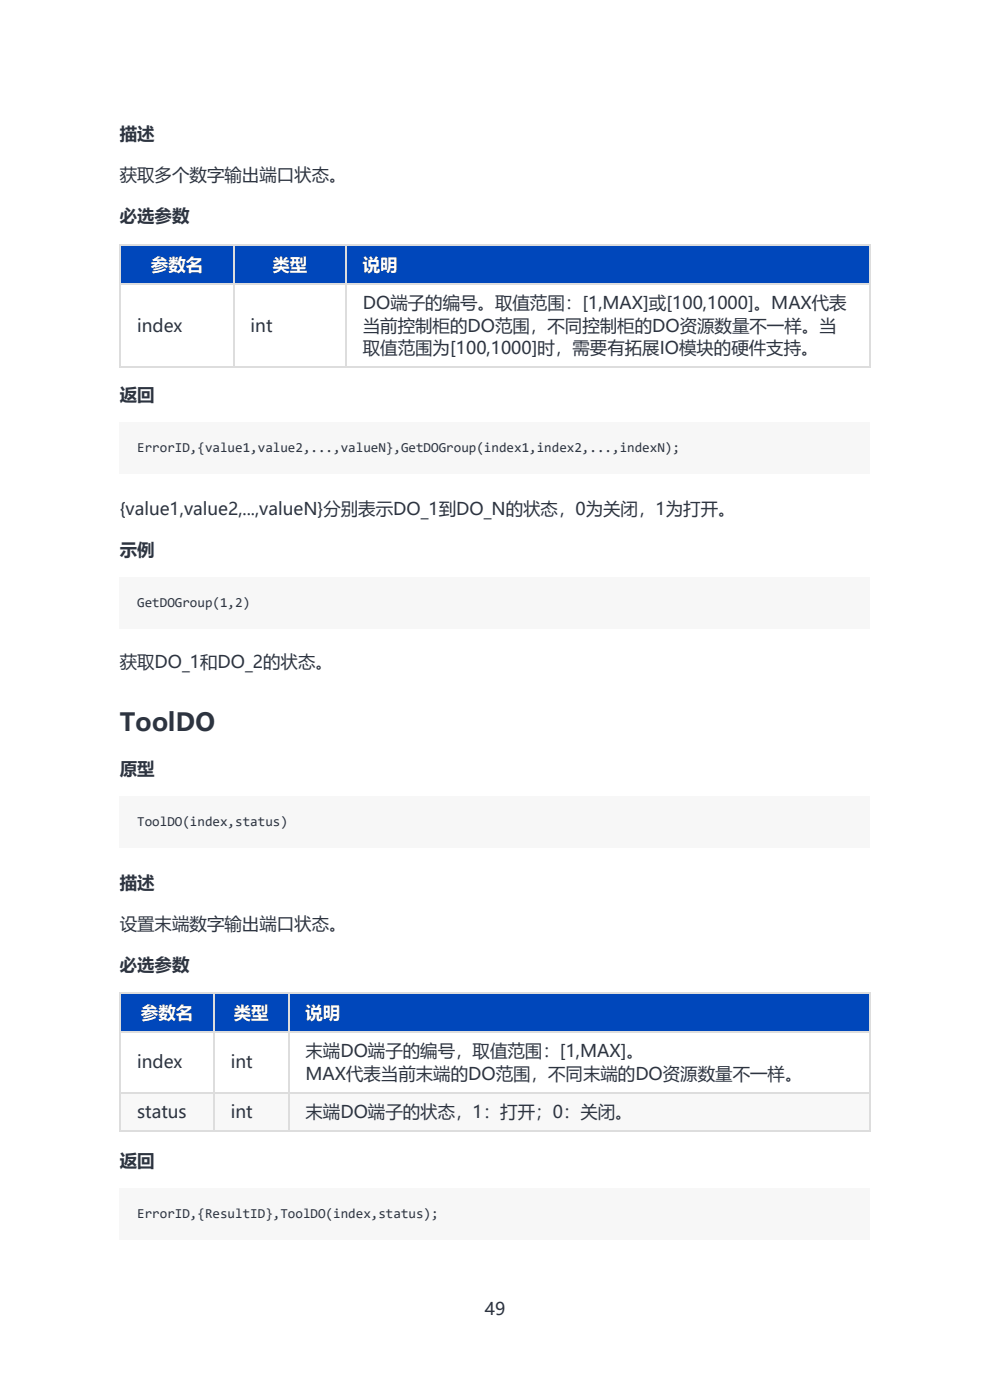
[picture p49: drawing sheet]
<svg xmlns="http://www.w3.org/2000/svg" width="210mm" height="297mm" viewBox="0 0 210 297" stroke-linecap="round" stroke-linejoin="round" font-family="sans-serif">
<defs><g id="words">
<text font-size="5.3" fill="#2d3440" x="25.4" y="155">ToolDO</text>
<g font-size="3.7" fill="#2d3440">
<text x="25.4" y="29.6">描述</text>
<text x="25.4" y="38.3">获取多个数字输出端口状态。</text>
<text x="25.4" y="47.1">必选参数</text>
<text x="77" y="65.6">DO端子的编号。取值范围：[1,MAX]或[100,1000]。MAX代表</text>
<text x="29.1" y="70.3">index</text>
<text x="53.2" y="70.3">int</text>
<text x="77" y="70.3">当前控制柜的DO范围，不同控制柜的DO资源数量不一样。当</text>
<text x="77" y="75.1">取值范围为[100,1000]时，需要有拓展IO模块的硬件支持。</text>
<text x="25.4" y="85.2">返回</text>
<text x="25.4" y="109.2">{value1,value2,...,valueN}分别表示DO_1到DO_N的状态，0为关闭，1为打开。</text>
<text x="25.4" y="118">示例</text>
<text x="25.4" y="141.8">获取DO_1和DO_2的状态。</text>
<text x="25.4" y="164.5">原型</text>
<text x="25.4" y="188.6">描述</text>
<text x="25.4" y="197.3">设置末端数字输出端口状态。</text>
<text x="25.4" y="206">必选参数</text>
<text x="29.1" y="226.7">index</text>
<text x="48.9" y="226.7">int</text>
<text x="64.8" y="224.3">末端DO端子的编号，取值范围：[1,MAX]。</text>
<text x="64.8" y="229">MAX代表当前末端的DO范围，不同末端的DO资源数量不一样。</text>
<text x="29.1" y="237.2">status</text>
<text x="48.9" y="237.2">int</text>
<text x="64.8" y="237.2">末端DO端子的状态，1：打开；0：关闭。</text>
<text x="25.4" y="247.5">返回</text>
<text x="102.8" y="279">49</text>
</g>
<g font-size="3.7" fill="#fff">
<text x="32" y="57.4">参数名</text>
<text x="57.8" y="57.4">类型</text>
<text x="77" y="57.4">说明</text>
<text x="29.9" y="216.1">参数名</text>
<text x="49.6" y="216.1">类型</text>
<text x="64.8" y="216.1">说明</text>
</g>
<g font-size="2.9" fill="#2d3440">
<text x="29.1" y="96">ErrorID,{value1,value2,...,valueN},GetDOGroup(index1,index2,...,indexN);</text>
<text x="29.1" y="128.8">GetDOGroup(1,2)</text>
<text x="29.1" y="175.3">ToolDO(index,status)</text>
<text x="29.1" y="258.4">ErrorID,{ResultID},ToolDO(index,status);</text>
</g>
</g></defs>
<path d="M25.4 51.8h24.1v8.2h-24.1z" fill="#0047bb"/>
<path d="M49.5 51.8h23.8v8.2h-23.8z" fill="#fff"/>
<path d="M49.5 51.8h23.8v8.2h-23.8z" fill="#0047bb"/>
<path d="M73.3 51.8h111v8.2h-111z" fill="#fff"/>
<path d="M73.3 51.8h111v8.2h-111z" fill="#0047bb"/>
<g fill="#fff">
<path d="M25.4 60h24.1v17.8h-24.1z"/>
<path d="M49.5 60h23.8v17.8h-23.8z"/>
<path d="M73.3 60h111v17.8h-111z"/>
</g>
<path d="M25.4 52h159.2M25.5 51.8v26.2M49.6 51.8v26.2M73.4 51.8v26.2M184.5 51.8v26.2M25.4 60.2h159.2M25.4 77.9h159.2" fill="none" stroke="#ddd" stroke-width=".26"/>
<g fill="#f7f7f7">
<path d="M25.4 89.7h159.2v10.8h-159.2z"/>
<path d="M25.4 122.4h159.2v10.9h-159.2z"/>
<path d="M25.4 169h159.2v10.8h-159.2z"/>
</g>
<path d="M25.4 210.5h19.8v8.2h-19.8z" fill="#fff"/>
<path d="M25.4 210.5h19.8v8.2h-19.8z" fill="#0047bb"/>
<path d="M45.2 210.5h15.9v8.2h-15.9z" fill="#fff"/>
<path d="M45.2 210.5h15.9v8.2h-15.9z" fill="#0047bb"/>
<path d="M61.1 210.5h123.2v8.2h-123.2z" fill="#fff"/>
<path d="M61.1 210.5h123.2v8.2h-123.2z" fill="#0047bb"/>
<g fill="#fff">
<path d="M25.4 218.7h19.8v13h-19.8z"/>
<path d="M45.2 218.7h15.9v13h-15.9z"/>
<path d="M61.1 218.7h123.2v13h-123.2z"/>
</g>
<g fill="#f8f8f8">
<path d="M25.4 231.7h19.8v8.2h-19.8z"/>
<path d="M45.2 231.7h15.9v8.2h-15.9z"/>
<path d="M61.1 231.7h123.2v8.2h-123.2z"/>
</g>
<path d="M25.4 218.8h159.2M25.4 210.7h159.2M25.5 210.5v29.6M45.4 210.5v29.6M61.2 210.5v29.6M184.5 210.5v29.6M25.4 231.8h159.2M25.4 240h159.2" fill="none" stroke="#ddd" stroke-width=".26"/>
<g fill="#f7f7f7">
<path d="M25.4 252h159.2v10.9h-159.2z"/>
<path d="M29.1 93.4h115v3.4h-115z"/>
<path d="M29.1 126.2h24.1v3.4h-24.1z"/>
<path d="M29.1 172.7h32v3.4h-32z"/>
<path d="M29.1 255.7h64v3.5h-64z"/>
</g>
<use href="#words"/>
</svg>
